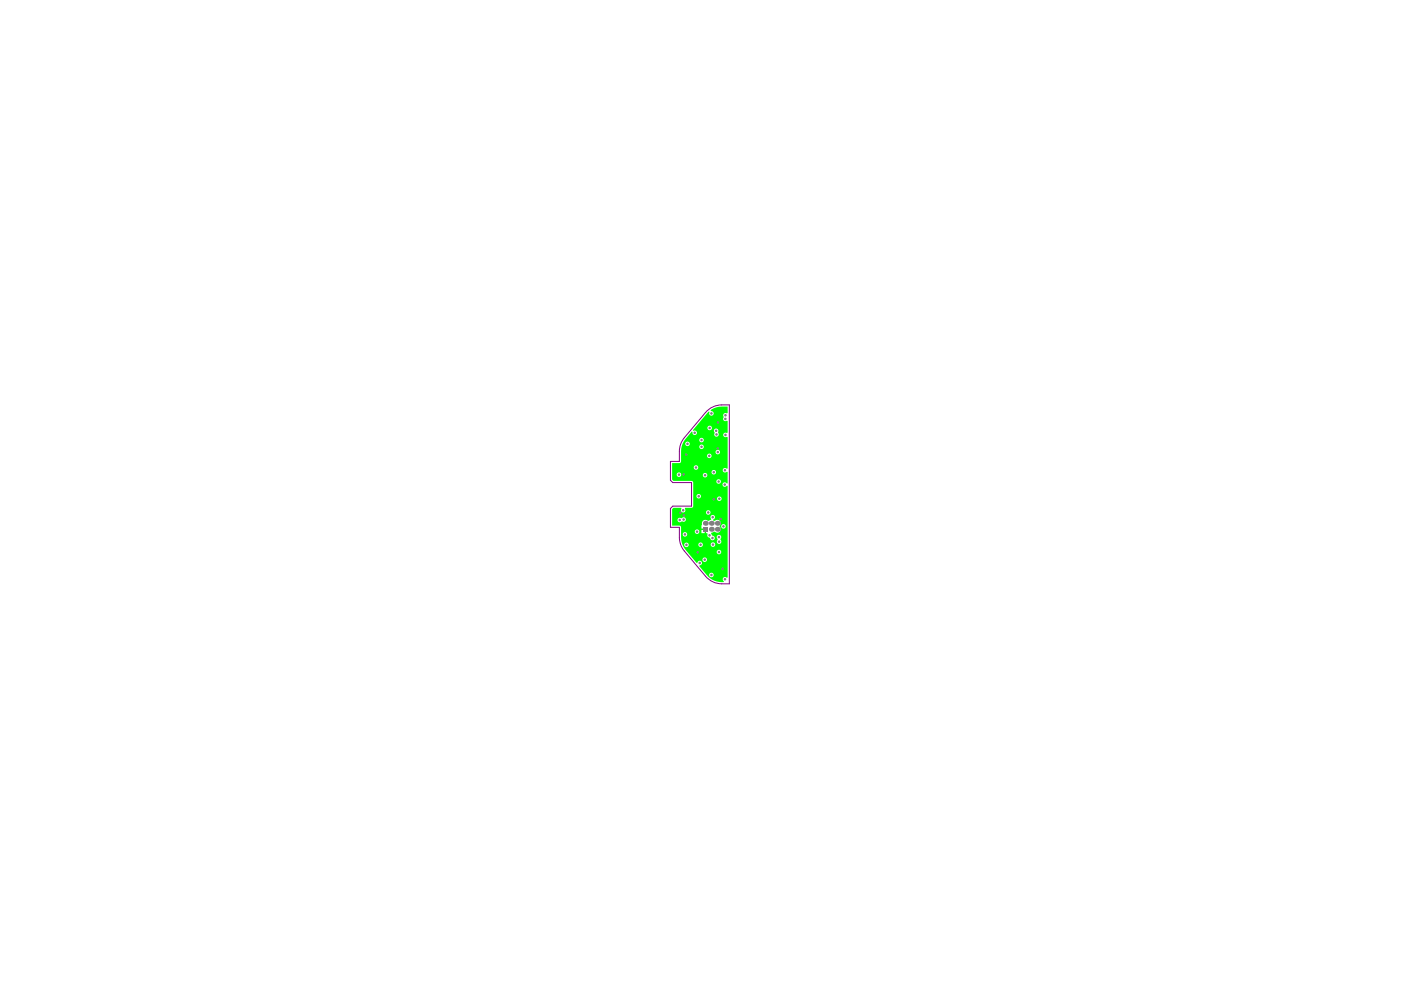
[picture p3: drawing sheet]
<svg xmlns="http://www.w3.org/2000/svg" width="297mm" height="210mm" viewBox="0 0 297 210" stroke-linecap="round" stroke-linejoin="round" font-family="sans-serif">
<path d="M150.1 87.4l.2-.2 .2 .2a.48 .48 0 0 0 .2 .7 .48 .48 0 0 0 .6-.4 .48 .48 0 0 0-.5-.5l-.1-.2 1.3-.7 2.3-.1v1.4l-.2 .1a.52 .52 0 0 0-.7 .1 .52 .52 0 0 0 0 .7 .48 .48 0 0 0 0 .6 .48 .48 0 0 0 .7 .1l.2 .1v2.4l-.2 .1a.48 .48 0 0 0-.8 .4 .48 .48 0 0 0 .8 .4l.2 .1v6.6l-.2 .1a.48 .48 0 0 0-.7-.1 .48 .48 0 0 0 0 .7 .48 .48 0 0 0 .7 0l.2 .1v2.4h-.2a.48 .48 0 0 0-.7-.1 .48 .48 0 0 0 0 .7 .48 .48 0 0 0 .7-.1h.2v19.4l-.2 .1a.48 .48 0 0 0-.8 0 .48 .48 0 0 0 .2 .7l-.1 .2a4.2 4.2 0 0 1-3.5-1.5l-1.6-1.9 .1-.2a.48 .48 0 0 0 .4-.4 .48 .48 0 0 0-.4-.5 .48 .48 0 0 0-.5 .4l-.2 .1-2.4-2.9-.6-1-.3-1-.1-2.9-1.8-.2v-3.4l.3-.3 1.7 .1a.53 .53 0 0 0 0 .7 .53 .53 0 0 0 .7 0 .53 .53 0 0 0 0-.7l1.4-.1 .3-.3v-5.2l-.3-.2h-3.8l-.3-.3v-3.5l1.8-.1 .1-2.4a4.1 4.1 0 0 1 1.1-2.8l1.2-1.4 .1 .1a.48 .48 0 0 0 .4 .7 .48 .48 0 0 0 .5-.6 .48 .48 0 0 0-.7-.3l-.1-.2zM150 90.7a.48 .48 0 0 0 .9 0 .48 .48 0 0 0-.9 0zM151.5 91l-.1 .3 .1 .4a.51 .51 0 0 0 0 .7 .51 .51 0 0 0 .7 .1 .51 .51 0 0 0 .1-.7 .55 .55 0 0 0-.1-.7 .55 .55 0 0 0-.7-.1zM148.3 93.3a.48 .48 0 0 0 .9 0 .48 .48 0 0 0-.9 0zM145.3 94.1a.48 .48 0 0 0 .9 0 .48 .48 0 0 0-.9 0zM148.3 94.7a.48 .48 0 0 0 .9 0 .48 .48 0 0 0-.9 0zM151.7 95.9a.5 .5 0 0 0 1 0 .5 .5 0 0 0-1 0zM149.9 96.7a.5 .5 0 0 0 1 0 .5 .5 0 0 0-1 0zM147.1 99.1a.48 .48 0 0 0 .9 0 .48 .48 0 0 0-.9 0zM150.9 100.1a.48 .48 0 0 0 .9 0 .48 .48 0 0 0-.9 0zM143.5 100.6a.48 .48 0 0 0 .9 0 .48 .48 0 0 0-.9 0zM149 100.7a.5 .5 0 0 0 1 0 .5 .5 0 0 0-1 0zM151.9 102.1a.48 .48 0 0 0 .9 0 .48 .48 0 0 0-.9 0zM147.7 105.2a.48 .48 0 0 0 .9 0 .48 .48 0 0 0-.9 0zM152 105.7a.5 .5 0 0 0 1 0 .5 .5 0 0 0-1 0zM149.7 108.7a.48 .48 0 0 0 .9 0 .48 .48 0 0 0-.9 0zM143.8 109.9a.54 .54 0 0 0 .1 .7 .54 .54 0 0 0 .7-.1 .52 .52 0 0 0 .8-.2 .52 .52 0 0 0-.3-.7 .52 .52 0 0 0-.7 .3l-.3-.1zM149 110.4l-.2 .4-.1 1.3h.8v.1h.2v.8h.2l.1 .2v.5l.6 .5a.48 .48 0 0 0 .5 .3 .48 .48 0 0 0 .4-.5 .48 .48 0 0 0-.4-.4l-.3-.4a.79 .79 0 0 1 1.1-.3 .73 .73 0 0 0 .8-.3 .73 .73 0 0 0-.1-.9v-.2a.73 .73 0 0 0 0-1.1 .73 .73 0 0 0-1 0l-.4-.1v-.2a.48 .48 0 0 0 .3-.7 .48 .48 0 0 0-.7-.1 .48 .48 0 0 0 0 .7v.2l-.5 .2-.8-.2zM152.9 111.6a.5 .5 0 0 0 1 0 .5 .5 0 0 0-1 0zM148.7 112.4v.6h.7v-.6zM147.3 112.7a.5 .5 0 0 0 1 0 .5 .5 0 0 0-1 0zM144.7 113.3a.5 .5 0 0 0 1 0 .5 .5 0 0 0-1 0zM152.1 113.5l-.1 .4 .1 .6a.48 .48 0 0 0 0 .7 .48 .48 0 0 0 .7 0 .48 .48 0 0 0 0-.7v-.3a.48 .48 0 0 0 0-.7 .48 .48 0 0 0-.7 0zM150.7 115.5a.48 .48 0 0 0 .9 0 .48 .48 0 0 0-.9 0zM148.1 115.5a.48 .48 0 0 0 .9 0 .48 .48 0 0 0-.9 0zM145.1 115.5a.48 .48 0 0 0 .9 0 .48 .48 0 0 0-.9 0zM152 117a.48 .48 0 0 0 .9 0 .48 .48 0 0 0-.9 0zM148.9 118.7a.5 .5 0 0 0 1 0 .5 .5 0 0 0-1 0zM150.4 121.9a.48 .48 0 0 0 .9 0 .48 .48 0 0 0-.9 0z" fill="#0f0"/>
<g fill="#808080">
<circle cx="151.2" cy="115.5" r=".27"/>
<circle cx="152.5" cy="105.7" r=".27"/>
<circle cx="148.5" cy="115.5" r=".27"/>
<circle cx="147.8" cy="112.7" r=".27"/>
<circle cx="151.1" cy="109.7" r=".27"/>
<circle cx="152.8" cy="110" r=".27"/>
<circle cx="153.4" cy="111.6" r=".27"/>
<circle cx="147.6" cy="99.1" r=".27"/>
<circle cx="148.1" cy="105.2" r=".27"/>
<circle cx="150.2" cy="108.7" r=".27"/>
<circle cx="149.4" cy="118.7" r=".27"/>
<circle cx="150.5" cy="90.7" r=".27"/>
<circle cx="147.9" cy="117.1" r=".27"/>
<circle cx="151.1" cy="114.1" r=".27"/>
<circle cx="150.4" cy="113.5" r=".27"/>
<circle cx="152.4" cy="113.9" r=".27"/>
<circle cx="153.2" cy="120.6" r=".27"/>
<circle cx="152.4" cy="117" r=".27"/>
<circle cx="153.8" cy="88" r=".27"/>
<circle cx="152.2" cy="89.6" r=".27"/>
<circle cx="148.7" cy="93.3" r=".27"/>
<circle cx="153.8" cy="88.8" r=".27"/>
<circle cx="151.8" cy="91.3" r=".27"/>
<circle cx="152.5" cy="114.8" r=".27"/>
<circle cx="152.2" cy="95.1" r=".27"/>
<circle cx="152.2" cy="95.9" r=".27"/>
<circle cx="145.5" cy="96.4" r=".27"/>
<circle cx="150.8" cy="87.7" r=".27"/>
<circle cx="151.9" cy="92.1" r=".27"/>
<circle cx="147.3" cy="91.8" r=".27"/>
<circle cx="150.4" cy="96.7" r=".27"/>
<circle cx="144" cy="100.6" r=".27"/>
<circle cx="145.2" cy="113.3" r=".27"/>
<circle cx="153.7" cy="99.7" r=".27"/>
<circle cx="153.7" cy="102.7" r=".27"/>
<circle cx="148.7" cy="94.7" r=".27"/>
<circle cx="152.4" cy="102.1" r=".27"/>
<circle cx="149.5" cy="100.7" r=".27"/>
<circle cx="151.3" cy="100.1" r=".27"/>
<circle cx="150.8" cy="121.9" r=".27"/>
<circle cx="153.7" cy="122.8" r=".27"/>
<circle cx="145.5" cy="115.5" r=".27"/>
<circle cx="145.8" cy="94.1" r=".27"/>
<circle cx="148.4" cy="119.4" r=".27"/>
<circle cx="144.9" cy="100.6" r=".27"/>
<circle cx="153.8" cy="92.2" r=".27"/>
<circle cx="145" cy="109.3" r=".27"/>
<circle cx="144.8" cy="108.2" r=".27"/>
<circle cx="144.2" cy="108.7" r=".27"/>
<circle cx="144.9" cy="110.2" r=".27"/>
<circle cx="144.1" cy="110.3" r=".27"/>
<circle cx="151.3" cy="105.8" r=".27"/>
<circle cx="150.8" cy="112.2" r=".52"/>
<circle cx="150.8" cy="110.9" r=".52"/>
<circle cx="152.1" cy="112.2" r=".52"/>
<circle cx="149.5" cy="110.9" r=".52"/>
<circle cx="152.1" cy="110.9" r=".52"/>
</g>
<path d="M149 111.7h1.1v1h-1.1z" fill-rule="evenodd" fill="#808080"/>
<path d="M150 87l1.4-.8a7 7 0 0 1 3.2-.4v38a5.3 5.3 0 0 1-5-1.6l-4.5-5.4-.8-1.3a8.4 8.4 0 0 1-.3-3.7h-1.9v-4l.5-.5h4v-5h-4l-.5-.5v-4h1.9a8.4 8.4 0 0 1 .3-3.6l.8-1.4z" fill="none" stroke="#800080" stroke-width=".21"/>
</svg>
